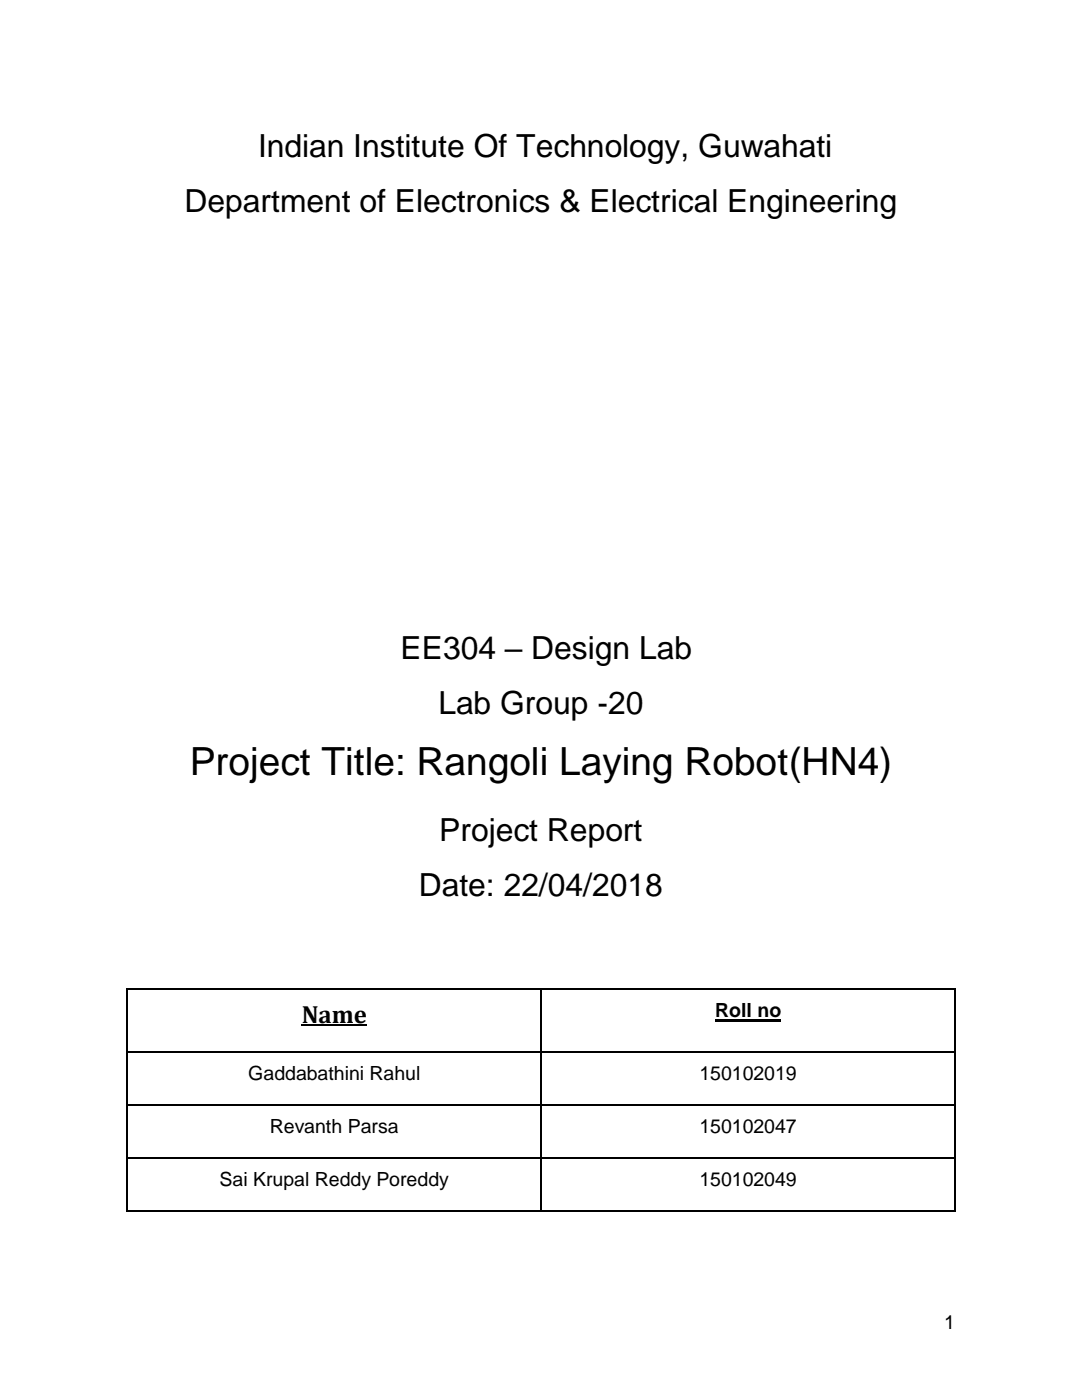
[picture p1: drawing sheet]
<svg xmlns="http://www.w3.org/2000/svg" width="216mm" height="279mm" viewBox="0 0 216 279" stroke-linecap="round" stroke-linejoin="round" font-family="sans-serif">
<defs><g id="words">
<text font-size="7.7" x="37.9" y="154.8">Project Title: Rangoli Laying Robot(HN4)</text>
<g font-size="6.3">
<text x="51.5" y="31.3">Indian Institute Of Technology, Guwahati</text>
<text x="36.8" y="42.3">Department of Electronics &amp; Electrical Engineering</text>
<text x="79.9" y="131.5">EE304 – Design Lab</text>
<text x="87.5" y="142.4">Lab Group -20</text>
<text x="87.6" y="167.8">Project Report</text>
<text x="83.6" y="178.8">Date: 22/04/2018</text>
</g>
<text font-size="5" x="60.2" y="204.1">Name</text>
<g font-size="3.9">
<text x="142.7" y="202.9">Roll no</text>
<text x="49.5" y="215.5">Gaddabathini Rahul</text>
<text x="139.6" y="215.5">150102019</text>
<text x="53.9" y="226.1">Revanth Parsa</text>
<text x="139.6" y="226.1">150102047</text>
<text x="43.8" y="236.7">Sai Krupal Reddy Poreddy</text>
<text x="139.6" y="236.7">150102049</text>
<text x="188.4" y="265.2">1</text>
</g>
</g></defs>
<path d="M60.2 204.5h13" fill="none" stroke="#000" stroke-width=".38"/>
<path d="M142.7 203.6h13.2" fill="none" stroke="#000" stroke-width=".42"/>
<g fill="none" stroke="#000" stroke-width=".34">
<path d="M25.4 197.3v44.2M25.6 197.4h82.2M108 199.4v42.1M108.1 197.4h82.3M190.5 197.3v44.2M25.6 210h82.2M108.1 210h82.3M25.6 220.5h82.2M25.6 231.1h82.2M108.1 220.5h82.3M108.1 231.1h82.3M25.6 241.7h82.2"/>
<path d="M108.1 241.7h82.3"/>
</g>
<g fill="#000">
<path d="M25.2 197.3h.4v.3h-.4z" fill-rule="evenodd"/>
<path d="M107.8 197.6h.3v1.8h-.3z" fill-rule="evenodd"/>
<path d="M107.8 197.3h.3v.3h-.3z" fill-rule="evenodd"/>
<path d="M190.4 197.3h.3v.3h-.3z" fill-rule="evenodd"/>
<path d="M25.2 241.5h.4v.4h-.4z" fill-rule="evenodd"/>
<path d="M25.2 241.5h.4v.4h-.4z" fill-rule="evenodd"/>
<path d="M107.8 241.5h.3v.4h-.3z" fill-rule="evenodd"/>
<path d="M190.4 241.5h.3v.4h-.3z" fill-rule="evenodd"/>
<path d="M190.4 241.5h.3v.4h-.3z" fill-rule="evenodd"/>
</g>
<use href="#words"/>
</svg>
